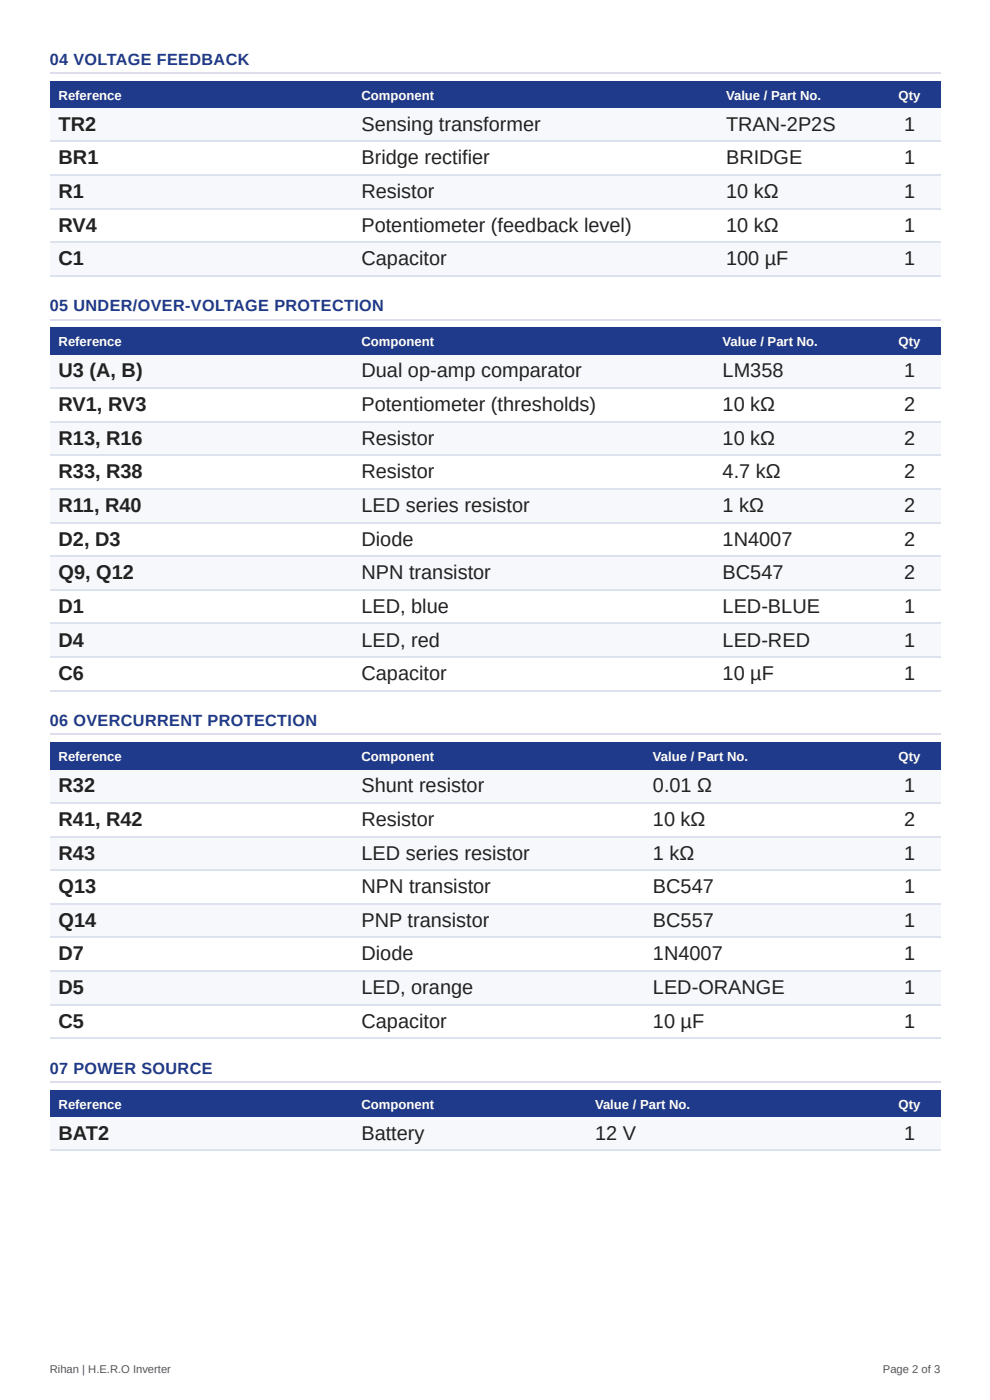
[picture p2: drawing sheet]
<svg xmlns="http://www.w3.org/2000/svg" width="210mm" height="297mm" viewBox="0 0 210 297" stroke-linecap="round" stroke-linejoin="round" font-family="sans-serif">
<defs><g id="words">
<g font-size="4.2" fill="#222">
<text x="12.4" y="27.8">TR2</text>
<text x="76.8" y="27.8">Sensing transformer</text>
<text x="154.2" y="27.8">TRAN-2P2S</text>
<text x="192" y="27.8">1</text>
<text x="12.4" y="34.9">BR1</text>
<text x="76.8" y="34.9">Bridge rectifier</text>
<text x="154.2" y="34.9">BRIDGE</text>
<text x="192" y="34.9">1</text>
<text x="12.4" y="42.1">R1</text>
<text x="76.8" y="42.1">Resistor</text>
<text x="154.2" y="42.1">10 kΩ</text>
<text x="192" y="42.1">1</text>
<text x="12.4" y="49.2">RV4</text>
<text x="76.8" y="49.2">Potentiometer (feedback level)</text>
<text x="154.2" y="49.2">10 kΩ</text>
<text x="192" y="49.2">1</text>
<text x="12.4" y="56.4">C1</text>
<text x="76.8" y="56.4">Capacitor</text>
<text x="154.2" y="56.4">100 µF</text>
<text x="192" y="56.4">1</text>
<text x="12.4" y="80.2">U3 (A, B)</text>
<text x="76.8" y="80.2">Dual op-amp comparator</text>
<text x="153.4" y="80.2">LM358</text>
<text x="192" y="80.2">1</text>
<text x="12.4" y="87.3">RV1, RV3</text>
<text x="76.8" y="87.3">Potentiometer (thresholds)</text>
<text x="153.4" y="87.3">10 kΩ</text>
<text x="192" y="87.3">2</text>
<text x="12.4" y="94.5">R13, R16</text>
<text x="76.8" y="94.5">Resistor</text>
<text x="153.4" y="94.5">10 kΩ</text>
<text x="192" y="94.5">2</text>
<text x="12.4" y="101.6">R33, R38</text>
<text x="76.8" y="101.6">Resistor</text>
<text x="153.4" y="101.6">4.7 kΩ</text>
<text x="192" y="101.6">2</text>
<text x="12.4" y="108.7">R11, R40</text>
<text x="76.8" y="108.7">LED series resistor</text>
<text x="153.4" y="108.7">1 kΩ</text>
<text x="192" y="108.7">2</text>
<text x="12.4" y="115.9">D2, D3</text>
<text x="76.8" y="115.9">Diode</text>
<text x="153.4" y="115.9">1N4007</text>
<text x="192" y="115.9">2</text>
<text x="12.4" y="123">Q9, Q12</text>
<text x="76.8" y="123">NPN transistor</text>
<text x="153.4" y="123">BC547</text>
<text x="192" y="123">2</text>
<text x="12.4" y="130.2">D1</text>
<text x="76.8" y="130.2">LED, blue</text>
<text x="153.4" y="130.2">LED-BLUE</text>
<text x="192" y="130.2">1</text>
<text x="12.4" y="137.3">D4</text>
<text x="76.8" y="137.3">LED, red</text>
<text x="153.4" y="137.3">LED-RED</text>
<text x="192" y="137.3">1</text>
<text x="12.4" y="144.5">C6</text>
<text x="76.8" y="144.5">Capacitor</text>
<text x="153.4" y="144.5">10 µF</text>
<text x="192" y="144.5">1</text>
<text x="12.4" y="168.3">R32</text>
<text x="76.8" y="168.3">Shunt resistor</text>
<text x="138.7" y="168.3">0.01 Ω</text>
<text x="192" y="168.3">1</text>
<text x="12.4" y="175.4">R41, R42</text>
<text x="76.8" y="175.4">Resistor</text>
<text x="138.7" y="175.4">10 kΩ</text>
<text x="192" y="175.4">2</text>
<text x="12.4" y="182.6">R43</text>
<text x="76.8" y="182.6">LED series resistor</text>
<text x="138.7" y="182.6">1 kΩ</text>
<text x="192" y="182.6">1</text>
<text x="12.4" y="189.7">Q13</text>
<text x="76.8" y="189.7">NPN transistor</text>
<text x="138.7" y="189.7">BC547</text>
<text x="192" y="189.7">1</text>
<text x="12.4" y="196.8">Q14</text>
<text x="76.8" y="196.8">PNP transistor</text>
<text x="138.7" y="196.8">BC557</text>
<text x="192" y="196.8">1</text>
<text x="12.4" y="204">D7</text>
<text x="76.8" y="204">Diode</text>
<text x="138.7" y="204">1N4007</text>
<text x="192" y="204">1</text>
<text x="12.4" y="211.1">D5</text>
<text x="76.8" y="211.1">LED, orange</text>
<text x="138.7" y="211.1">LED-ORANGE</text>
<text x="192" y="211.1">1</text>
<text x="12.4" y="218.3">C5</text>
<text x="76.8" y="218.3">Capacitor</text>
<text x="138.7" y="218.3">10 µF</text>
<text x="192" y="218.3">1</text>
<text x="12.4" y="242.1">BAT2</text>
<text x="76.8" y="242.1">Battery</text>
<text x="126.4" y="242.1">12 V</text>
<text x="192" y="242.1">1</text>
</g>
<g font-size="3.4" fill="#1f3a8a">
<text x="10.6" y="13.8">04 VOLTAGE FEEDBACK</text>
<text x="10.6" y="66.1">05 UNDER/OVER-VOLTAGE PROTECTION</text>
<text x="10.6" y="154.3">06 OVERCURRENT PROTECTION</text>
<text x="10.6" y="228.1">07 POWER SOURCE</text>
</g>
<g font-size="2.8" fill="#fff">
<text x="12.4" y="21.2">Reference</text>
<text x="76.8" y="21.2">Component</text>
<text x="154.2" y="21.2">Value / Part No.</text>
<text x="190.8" y="21.2">Qty</text>
<text x="12.4" y="73.6">Reference</text>
<text x="76.8" y="73.6">Component</text>
<text x="153.4" y="73.6">Value / Part No.</text>
<text x="190.8" y="73.6">Qty</text>
<text x="12.4" y="161.7">Reference</text>
<text x="76.8" y="161.7">Component</text>
<text x="138.7" y="161.7">Value / Part No.</text>
<text x="190.8" y="161.7">Qty</text>
<text x="12.4" y="235.5">Reference</text>
<text x="76.8" y="235.5">Component</text>
<text x="126.4" y="235.5">Value / Part No.</text>
<text x="190.8" y="235.5">Qty</text>
</g>
<g font-size="2.4" fill="#555">
<text x="10.6" y="291.6">Rihan | H.E.R.O Inverter</text>
<text x="187.5" y="291.6">Page 2 of 3</text>
</g>
</g></defs>
<path d="M10.6 15.5h189.1" fill="none" stroke="#dde" stroke-width=".26"/>
<g fill="#1f3a8a">
<path d="M10.6 17.2h64.3v5.8h-64.3z"/>
<path d="M74.9 17.2h77.5v5.8h-77.5z"/>
<path d="M152.4 17.2h34.1v5.8h-34.1z"/>
<path d="M186.5 17.2h13.2v5.8h-13.2z"/>
</g>
<g fill="#f6f8fc">
<path d="M10.6 23h64.3v7.2h-64.3z"/>
<path d="M74.9 23h77.5v7.2h-77.5z"/>
<path d="M152.4 23h34.1v7.2h-34.1z"/>
<path d="M186.5 23h13.2v7.2h-13.2z"/>
<path d="M10.6 37.3h64.3v7.1h-64.3z"/>
<path d="M74.9 37.3h77.5v7.1h-77.5z"/>
<path d="M152.4 37.3h34.1v7.1h-34.1z"/>
<path d="M186.5 37.3h13.2v7.1h-13.2z"/>
<path d="M10.6 51.6h64.3v7.1h-64.3z"/>
<path d="M74.9 51.6h77.5v7.1h-77.5z"/>
<path d="M152.4 51.6h34.1v7.1h-34.1z"/>
<path d="M186.5 51.6h13.2v7.1h-13.2z"/>
</g>
<path d="M10.6 30h189.1M10.6 37.2h189.1M10.6 44.3h189.1M10.6 51.5h189.1M10.6 58.6h189.1" fill="none" stroke="#dde3ee" stroke-width=".26"/>
<path d="M10.6 67.9h189.1" fill="none" stroke="#dde" stroke-width=".26"/>
<g fill="#1f3a8a">
<path d="M10.6 69.6h64.3v5.8h-64.3z"/>
<path d="M74.9 69.6h76.7v5.8h-76.7z"/>
<path d="M151.6 69.6h34.9v5.8h-34.9z"/>
<path d="M186.5 69.6h13.2v5.8h-13.2z"/>
</g>
<g fill="#f6f8fc">
<path d="M10.6 75.4h64.3v7.1h-64.3z"/>
<path d="M74.9 75.4h76.7v7.1h-76.7z"/>
<path d="M151.6 75.4h34.9v7.1h-34.9z"/>
<path d="M186.5 75.4h13.2v7.1h-13.2z"/>
<path d="M10.6 89.7h64.3v7.1h-64.3z"/>
<path d="M74.9 89.7h76.7v7.1h-76.7z"/>
<path d="M151.6 89.7h34.9v7.1h-34.9z"/>
<path d="M186.5 89.7h13.2v7.1h-13.2z"/>
<path d="M10.6 104h64.3v7.1h-64.3z"/>
<path d="M74.9 104h76.7v7.1h-76.7z"/>
<path d="M151.6 104h34.9v7.1h-34.9z"/>
<path d="M186.5 104h13.2v7.1h-13.2z"/>
<path d="M10.6 118.3h64.3v7.1h-64.3z"/>
<path d="M74.9 118.3h76.7v7.1h-76.7z"/>
<path d="M151.6 118.3h34.9v7.1h-34.9z"/>
<path d="M186.5 118.3h13.2v7.1h-13.2z"/>
<path d="M10.6 132.6h64.3v7.1h-64.3z"/>
<path d="M74.9 132.6h76.7v7.1h-76.7z"/>
<path d="M151.6 132.6h34.9v7.1h-34.9z"/>
<path d="M186.5 132.6h13.2v7.1h-13.2z"/>
</g>
<path d="M10.6 82.4h189.1M10.6 89.6h189.1M10.6 96.7h189.1M10.6 103.8h189.1M10.6 111h189.1M10.6 118.1h189.1M10.6 125.3h189.1M10.6 132.4h189.1M10.6 139.6h189.1M10.6 146.7h189.1" fill="none" stroke="#dde3ee" stroke-width=".26"/>
<path d="M10.6 156h189.1" fill="none" stroke="#dde" stroke-width=".26"/>
<g fill="#1f3a8a">
<path d="M10.6 157.7h64.3v5.8h-64.3z"/>
<path d="M74.9 157.7h61.9v5.8h-61.9z"/>
<path d="M136.8 157.7h49.7v5.8h-49.7z"/>
<path d="M186.5 157.7h13.2v5.8h-13.2z"/>
</g>
<g fill="#f6f8fc">
<path d="M10.6 163.5h64.3v7.2h-64.3z"/>
<path d="M74.9 163.5h61.9v7.2h-61.9z"/>
<path d="M136.8 163.5h49.7v7.2h-49.7z"/>
<path d="M186.5 163.5h13.2v7.2h-13.2z"/>
<path d="M10.6 177.8h64.3v7.1h-64.3z"/>
<path d="M74.9 177.8h61.9v7.1h-61.9z"/>
<path d="M136.8 177.8h49.7v7.1h-49.7z"/>
<path d="M186.5 177.8h13.2v7.1h-13.2z"/>
<path d="M10.6 192.1h64.3v7.1h-64.3z"/>
<path d="M74.9 192.1h61.9v7.1h-61.9z"/>
<path d="M136.8 192.1h49.7v7.1h-49.7z"/>
<path d="M186.5 192.1h13.2v7.1h-13.2z"/>
<path d="M10.6 206.4h64.3v7.1h-64.3z"/>
<path d="M74.9 206.4h61.9v7.1h-61.9z"/>
<path d="M136.8 206.4h49.7v7.1h-49.7z"/>
<path d="M186.5 206.4h13.2v7.1h-13.2z"/>
</g>
<path d="M10.6 170.5h189.1M10.6 177.7h189.1M10.6 184.8h189.1M10.6 192h189.1M10.6 199.1h189.1M10.6 206.2h189.1M10.6 213.4h189.1M10.6 220.5h189.1" fill="none" stroke="#dde3ee" stroke-width=".26"/>
<path d="M10.6 229.8h189.1" fill="none" stroke="#dde" stroke-width=".26"/>
<g fill="#1f3a8a">
<path d="M10.6 231.5h64.3v5.8h-64.3z"/>
<path d="M74.9 231.5h49.7v5.8h-49.7z"/>
<path d="M124.6 231.5h61.9v5.8h-61.9z"/>
<path d="M186.5 231.5h13.2v5.8h-13.2z"/>
</g>
<g fill="#f6f8fc">
<path d="M10.6 237.3h64.3v7.2h-64.3z"/>
<path d="M74.9 237.3h49.7v7.2h-49.7z"/>
<path d="M124.6 237.3h61.9v7.2h-61.9z"/>
<path d="M186.5 237.3h13.2v7.2h-13.2z"/>
</g>
<path d="M10.6 244.3h189.1" fill="none" stroke="#dde3ee" stroke-width=".26"/>
<use href="#words"/>
</svg>
